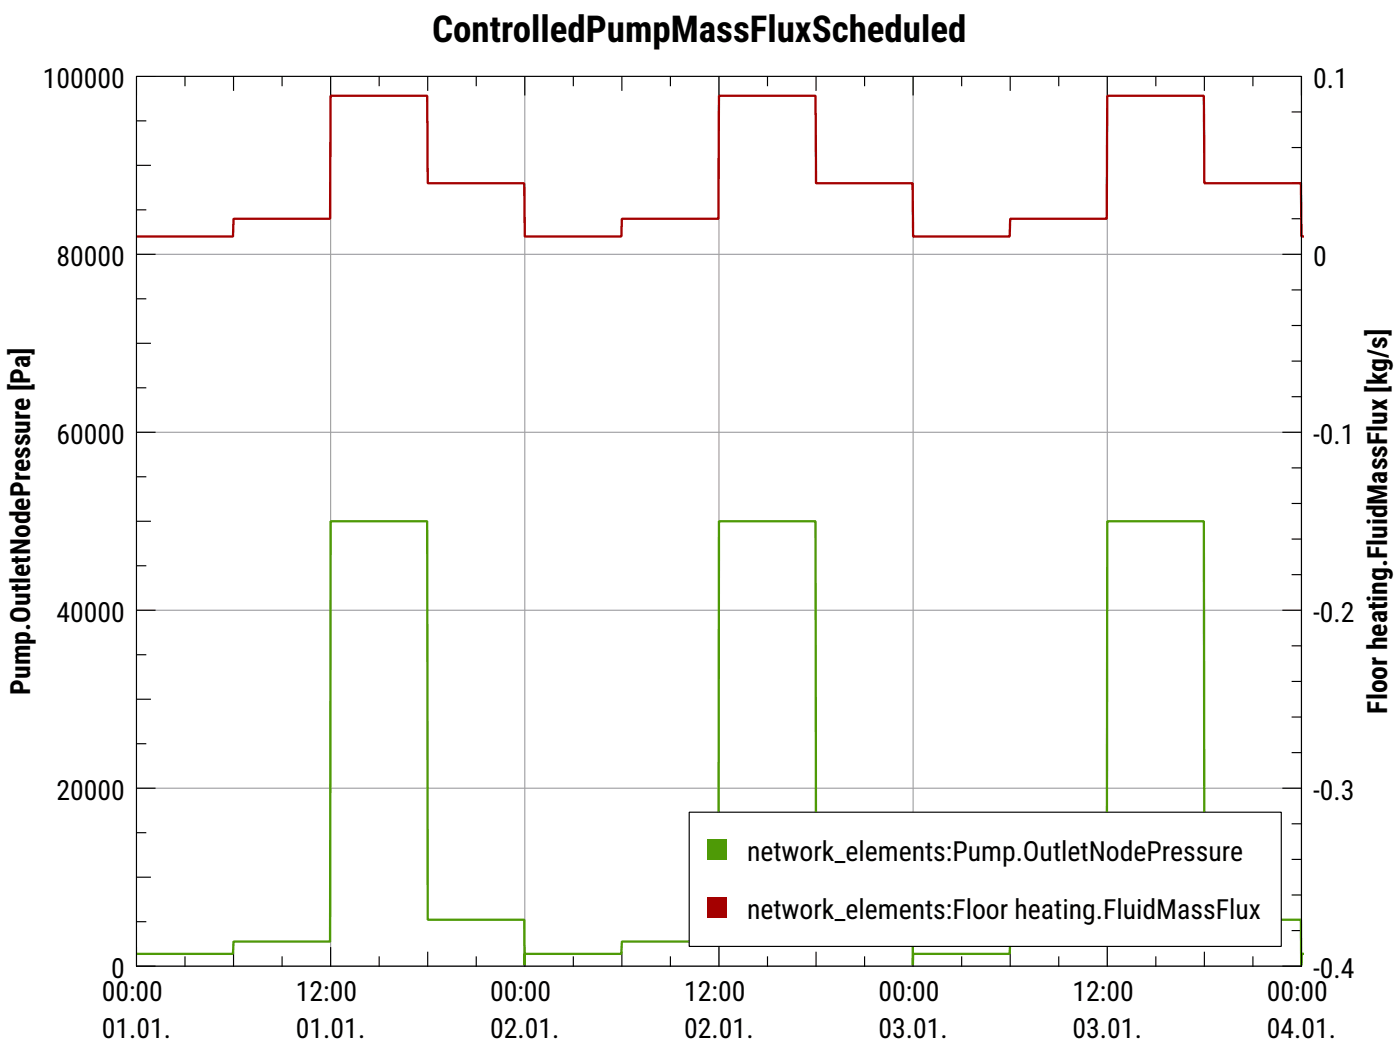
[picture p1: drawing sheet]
<svg xmlns="http://www.w3.org/2000/svg" width="160mm" height="120mm" viewBox="0 0 160 120" stroke-linecap="round" stroke-linejoin="round" font-family="sans-serif">
<defs><g id="words">
<text font-size="4.2" x="49.4" y="4.8">ControlledPumpMassFluxScheduled</text>
<g font-size="3.2">
<text x="4.9" y="10.1">100000</text>
<text x="150.2" y="10.1">0.1</text>
<text x="6.5" y="30.4">80000</text>
<text x="150.2" y="30.4">0</text>
<text x="6.5" y="50.8">60000</text>
<text x="150.2" y="50.8">-0.1</text>
<text x="6.5" y="71.1">40000</text>
<text x="150.2" y="71.1">-0.2</text>
<text x="3.4" y="79.4" transform="rotate(-90 3.4 79.4)">Pump.OutletNodePressure [Pa]</text>
<text x="158.7" y="81.6" transform="rotate(-90 158.7 81.6)">Floor heating.FluidMassFlux [kg/s]</text>
<text x="6.5" y="91.4">20000</text>
<text x="150.2" y="91.4">-0.3</text>
<text x="85.5" y="98.4">networ</text>
<text x="94" y="98.4">k_elements:Pump.OutletNodePress</text>
<text x="138.2" y="98.4">ure</text>
<text x="85.5" y="105">networ</text>
<text x="94" y="105">k_elements:Floor heating.FluidMassFlux</text>
<text x="12.7" y="111.8">0</text>
<text x="150.2" y="111.8">-0.4</text>
<text x="11.6" y="114.4">00:00</text>
<text x="11.6" y="118.7">01.01.</text>
<text x="33.9" y="114.4">12:00</text>
<text x="33.9" y="118.7">01.01.</text>
<text x="56.1" y="114.4">00:00</text>
<text x="56.1" y="118.7">02.01.</text>
<text x="78.3" y="114.4">12:00</text>
<text x="78.3" y="118.7">02.01.</text>
<text x="100.5" y="114.4">00:00</text>
<text x="100.5" y="118.7">03.01.</text>
<text x="122.7" y="114.4">12:00</text>
<text x="122.7" y="118.7">03.01.</text>
<text x="144.9" y="114.4">00:00</text>
<text x="144.9" y="118.7">04.01.</text>
</g>
</g></defs>
<path d="M15.6 8.7h133.3v101.8h-133.3zM37.8 8.7v101.8M60 8.7v101.8M82.2 8.7v101.8M104.5 8.7v101.8M126.7 8.7v101.8M15.6 29.1h133.3M15.6 49.4h133.3M15.6 69.8h133.3M15.6 90.1h133.3" fill="none" stroke="#a0a0a4" stroke-width=".13"/>
<g fill="none" stroke="#000" stroke-width=".13">
<path d="M15.6 13.8h1.1M15.6 18.9h1.6M17.7 8.7h-2.1v2.2M21.2 8.7v1.1M26.7 8.7v1.6M32.3 8.7v1.1M37.8 8.7v2.2M43.4 8.7v1.1M48.9 8.7v1.6M54.5 8.7v1.1M60 8.7v2.2M65.6 8.7v1.1"/>
<path d="M71.1 8.7v1.6M76.7 8.7v1.1M82.2 8.7v2.2M87.8 8.7v1.1M93.4 8.7v1.6M98.9 8.7v1.1M104.5 8.7v2.2M110 8.7v1.1M115.6 8.7v1.6M121.1 8.7v1.1M126.7 8.7v2.2M132.2 8.7v1.1"/>
<path d="M137.8 8.7v1.6M143.3 8.7v1.1M147.8 16.9h1.1M147.8 12.8h1.1M148.9 8.7v2.2M15.6 34.2h1.1M15.6 24h1.1M15.6 39.3h1.6M15.6 29.1h2.1M146.8 29.1h2.1M147.8 37.2h1.1M147.8 33.1h1.1"/>
<path d="M147.8 25h1.1M147.8 20.9h1.1M15.6 54.5h1.1M15.6 44.3h1.1M15.6 59.6h1.6M15.6 49.4h2.1M146.8 49.4h2.1M147.8 57.6h1.1M147.8 53.5h1.1M147.8 45.4h1.1M147.8 41.3h1.1M15.6 74.9h1.1"/>
<path d="M15.6 64.7h1.1M15.6 80h1.6M15.6 69.8h2.1M146.8 69.8h2.1M147.8 77.9h1.1M147.8 73.8h1.1M147.8 65.7h1.1M147.8 61.6h1.1M15.6 95.2h1.1M15.6 85h1.1M15.6 90.1h2.1M146.8 90.1h2.1"/>
<path d="M147.8 98.3h1.1M147.8 94.2h1.1M147.8 86.1h1.1M147.8 82h1.1M15.6 108.4v2.1h2.1M15.6 105.4h1.1M15.6 100.3h1.6M21.2 109.4v1.1M26.7 108.9v1.6M32.3 109.4v1.1M37.8 108.4v2.1M43.4 109.4v1.1"/>
<path d="M48.9 108.9v1.6M54.5 109.4v1.1M60 108.4v2.1M65.6 109.4v1.1M71.1 108.9v1.6M76.7 109.4v1.1M82.2 108.4v2.1M87.8 109.4v1.1M93.4 108.9v1.6M98.9 109.4v1.1M104.5 108.4v2.1M110 109.4v1.1"/>
<path d="M115.6 108.9v1.6M121.1 109.4v1.1M126.7 108.4v2.1M132.2 109.4v1.1M137.8 108.9v1.6M143.3 109.4v1.1M147.8 106.4h1.1M147.8 102.3h1.1M148.9 108.4v2.1h-2.1"/>
</g>
<path d="M15.6 109.1h11.1v-1.4h11.1v-48.1h11.1v45.6h11.1v5.2v-1.3h11.1v-1.4h11.1v-48.1h11.1l.1 45.6h11v5.2l.1-1.3h11l.1-1.4h11l.1-48.1h11l.1 45.6h11l.1 5.2v-1.3h.3" fill="none" stroke="#4e9a06" stroke-width=".26"/>
<path d="M15.6 27h11.1v-2h11.1v-14h11.1v10h11.1v6h11.1v-2h11.1v-14h11.1l.1 10h11l.1 6h11l.1-2h11l.1-14h11l.1 10h11l.1 6h.3" fill="none" stroke="#a40000" stroke-width=".26"/>
<path d="M78.8 92.9h67.8v15.3h-67.8z" fill="#fff" stroke="#000" stroke-width=".13"/>
<path d="M80.9 95.9h2.3v2.4h-2.3z" fill-rule="evenodd" fill="#4e9a06"/>
<path d="M80.9 102.5h2.3v2.4h-2.3z" fill-rule="evenodd" fill="#a40000"/>
<path d="M15.6 8.7h133.3v101.8h-133.3z" fill="none" stroke="#000" stroke-width=".13"/>
<use href="#words"/>
</svg>
